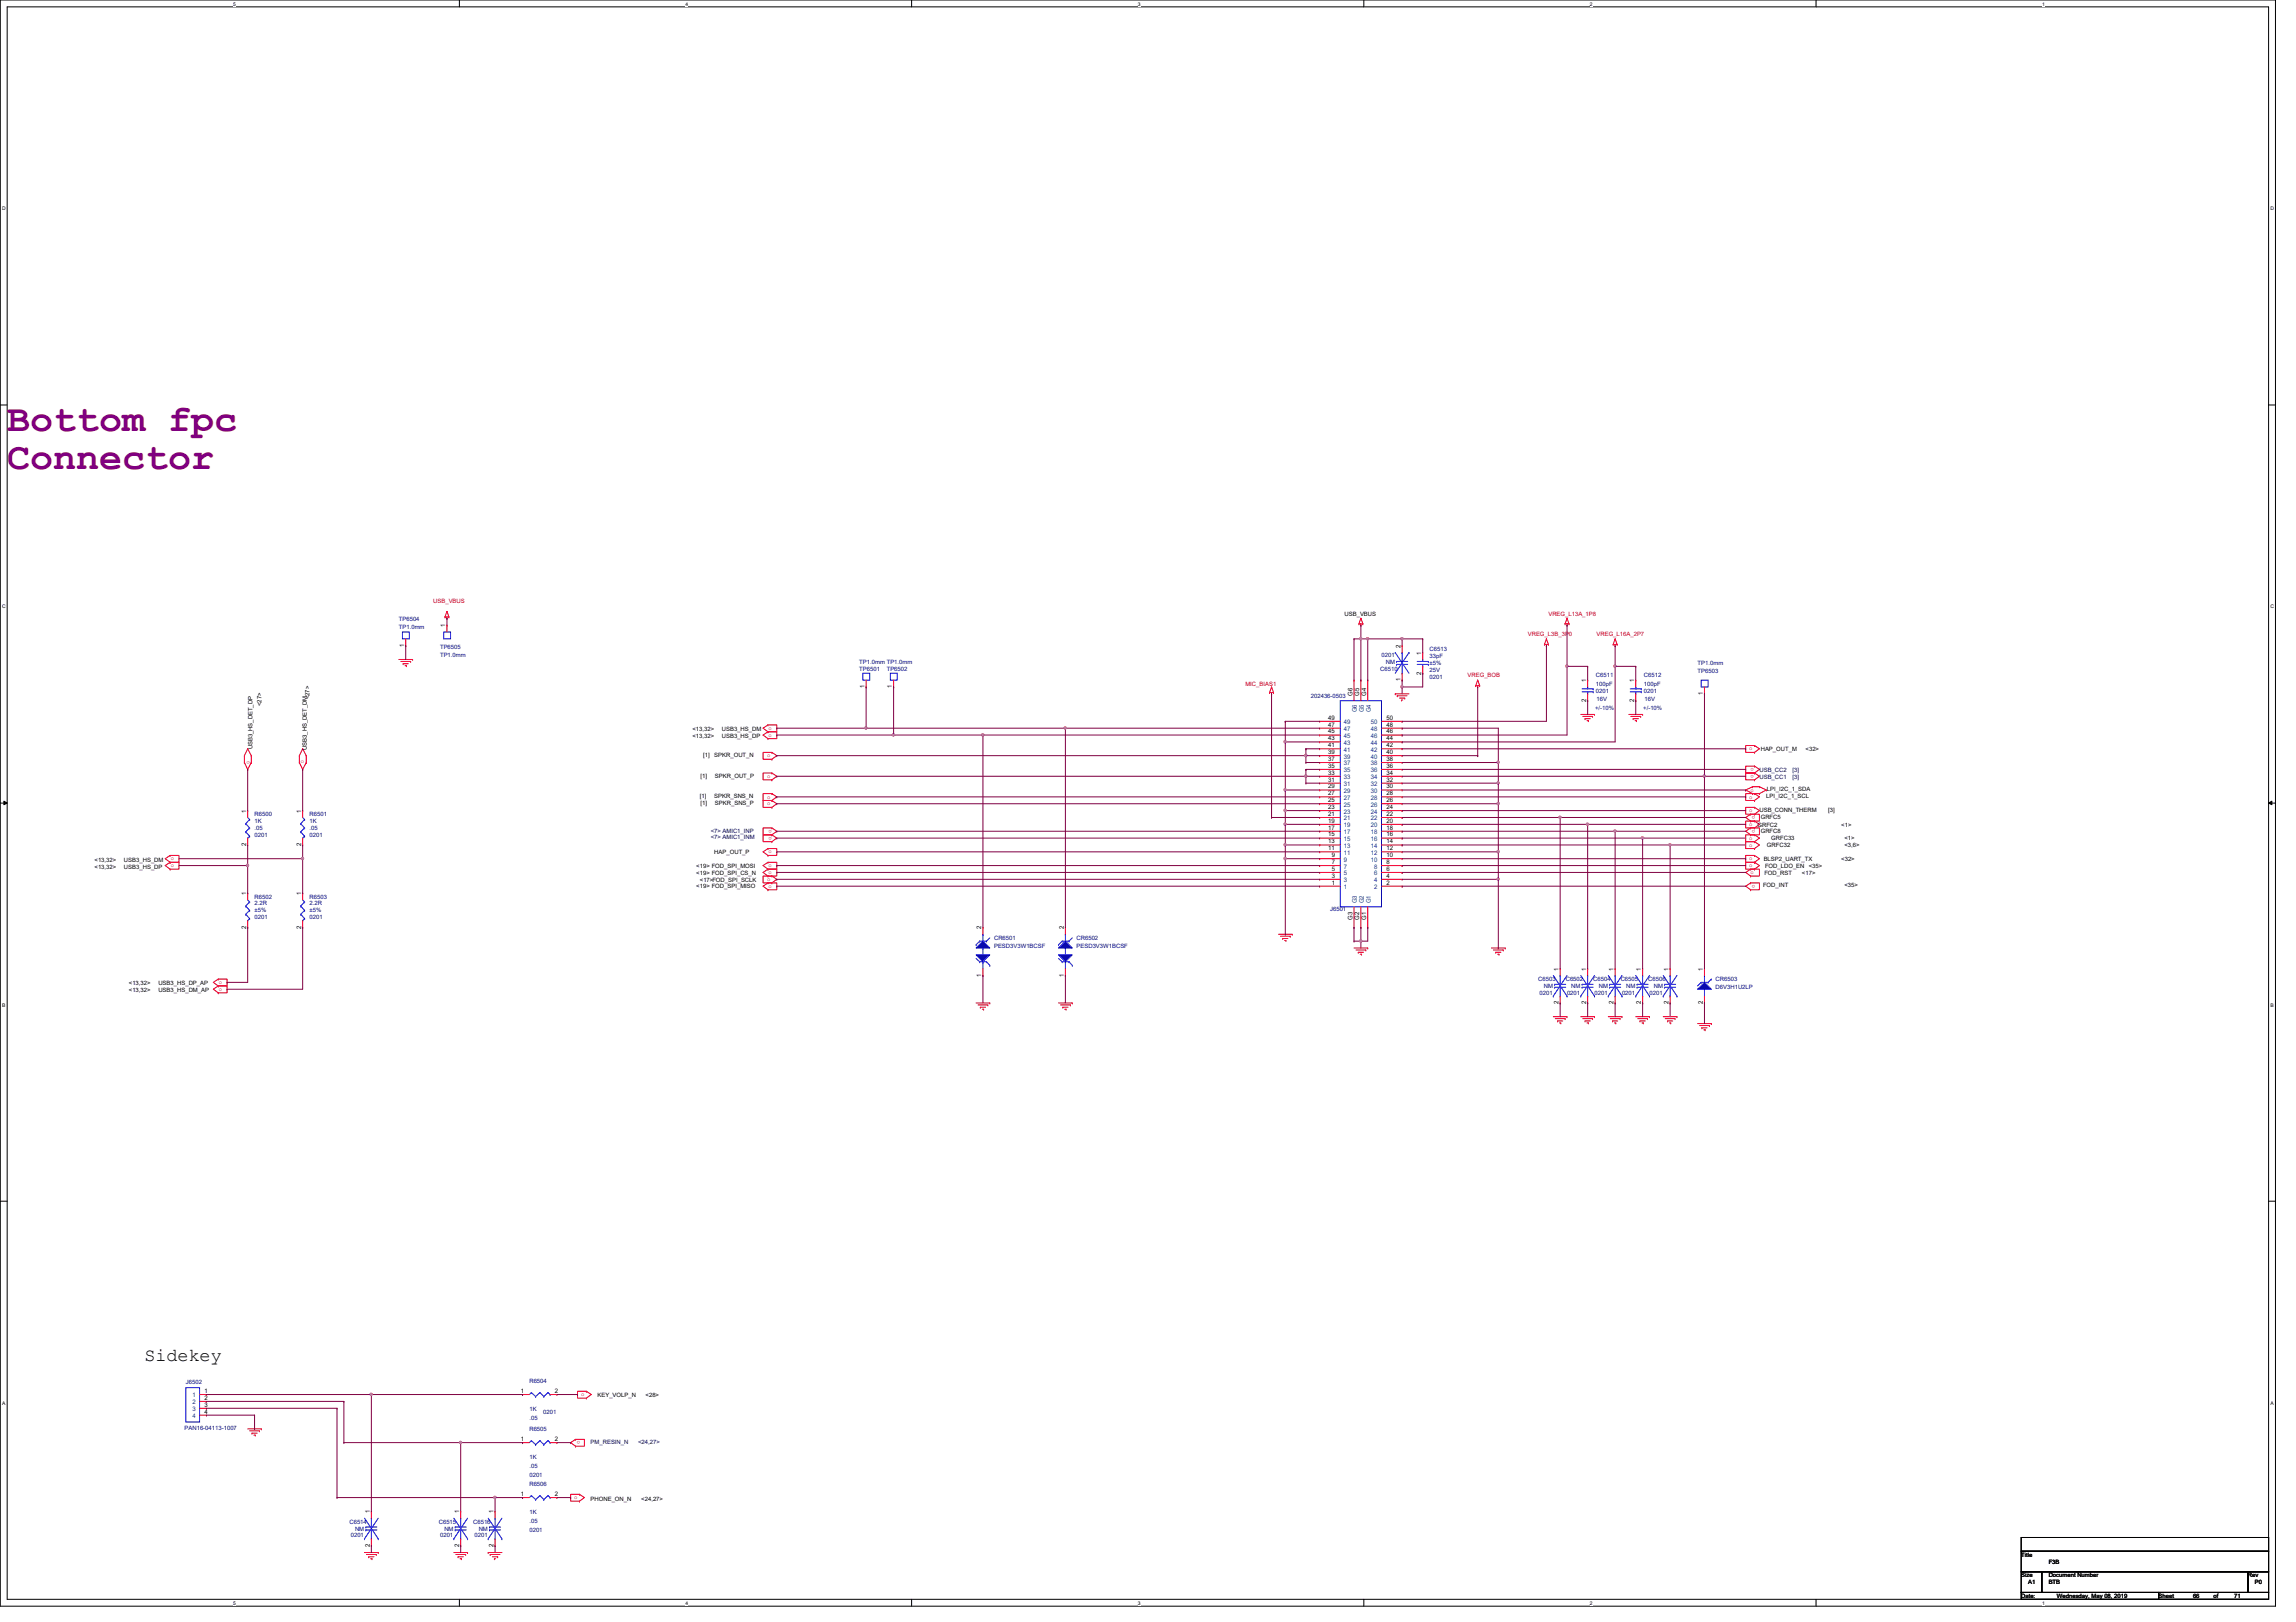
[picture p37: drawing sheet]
<svg xmlns="http://www.w3.org/2000/svg" width="297mm" height="210mm" viewBox="0 0 297 210" stroke-linecap="round" stroke-linejoin="round" font-family="sans-serif">
<defs><g id="words">
<g font-size="5" fill="#800080">
<text x=".9" y="55.8">Bottom fpc</text>
<text x=".9" y="60.7">Connector</text>
</g>
<text font-size="2.4" x="18.7" y="176.1">Sidekey</text>
<g font-size=".8" fill="#000080">
<text x="51.6" y="80.4">TP6504</text>
<text x="51.6" y="81.4">TP1.0mm</text>
<text x="56.9" y="83.9">TP6505</text>
<text x="56.9" y="85">TP1.0mm</text>
<text x="111.2" y="86.8">TP6501</text>
<text x="111.2" y="85.9">TP1.0mm TP1.0mm</text>
<text x="114.7" y="86.8">TP6502</text>
<text x="178.6" y="86.8">C6510</text>
<text x="178.7" y="85">0201</text>
<text x="179.3" y="85.9">NM</text>
<text x="185" y="84.3">C6513</text>
<text x="185" y="85.2">33pF</text>
<text x="185" y="87.8">0201</text>
<text x="185" y="87">25V</text>
<text x="185" y="86.1">±5%</text>
<text x="206.5" y="87.7">C6511</text>
<text x="206.5" y="88.7">100pF</text>
<text x="206.5" y="89.7">0201</text>
<text x="212.7" y="87.7">C6512</text>
<text x="212.7" y="88.7">100pF</text>
<text x="212.7" y="89.7">0201</text>
<text x="219.6" y="87.1">TP6503</text>
<text x="219.6" y="86.1">TP1.0mm</text>
<text x="169.6" y="90.3">202436-0503</text>
<text x="206.4" y="91.9">+/-10%</text>
<text x="206.5" y="90.8">16V</text>
<text x="212.6" y="91.9">+/-10%</text>
<text x="212.8" y="90.8">16V</text>
<text x="32.9" y="105.6">R6500</text>
<text x="32.9" y="106.5">1K</text>
<text x="32.9" y="107.4">.05</text>
<text x="40" y="105.6">R6501</text>
<text x="40" y="106.5">1K</text>
<text x="40" y="107.4">.05</text>
<text x="32.9" y="108.3">0201</text>
<text x="40" y="108.3">0201</text>
<text x="32.9" y="116.3">R6502</text>
<text x="32.9" y="117.2">2.2R</text>
<text x="32.9" y="118.1">±5%</text>
<text x="32.9" y="119">0201</text>
<text x="40" y="116.3">R6503</text>
<text x="40" y="117.2">2.2R</text>
<text x="40" y="118.1">±5%</text>
<text x="40" y="119">0201</text>
<text x="172.1" y="117.9">J6501</text>
<text x="128.6" y="121.6">CR6501</text>
<text x="128.6" y="122.7">PESD3V3W1BCSF</text>
<text x="139.3" y="121.6">CR6502</text>
<text x="139.3" y="122.7">PESD3V3W1BCSF</text>
<text x="199" y="127">C6503</text>
<text x="199.2" y="128.7">0201</text>
<text x="199.7" y="127.8">NM</text>
<text x="202.6" y="127">C6502</text>
<text x="202.7" y="128.7">0201</text>
<text x="203.3" y="127.8">NM</text>
<text x="206.1" y="127">C6504</text>
<text x="206.3" y="128.7">0201</text>
<text x="206.8" y="127.8">NM</text>
<text x="209.7" y="127">C6505</text>
<text x="209.8" y="128.7">0201</text>
<text x="210.4" y="127.8">NM</text>
<text x="213.2" y="127">C6506</text>
<text x="213.4" y="128.7">0201</text>
<text x="213.9" y="127.8">NM</text>
<text x="222" y="127">CR6503</text>
<text x="222" y="128">D6V3H1U2LP</text>
<text x="24" y="179.1">J6502</text>
<text x="68.5" y="179">R6504</text>
<text x="23.9" y="185.1">PAN16-04113-1007</text>
<text x="68.5" y="182.6">1K</text>
<text x="68.5" y="183.8">.05</text>
<text x="68.5" y="185.2">R6505</text>
<text x="70.3" y="183">0201</text>
<text x="68.5" y="188.8">1K</text>
<text x="68.5" y="190">.05</text>
<text x="68.5" y="191.1">0201</text>
<text x="45.2" y="197.2">C6514</text>
<text x="56.8" y="197.2">C6515</text>
<text x="61.2" y="197.2">C6516</text>
<text x="68.5" y="192.3">R6506</text>
<text x="68.5" y="196">1K</text>
<text x="68.5" y="197.1">.05</text>
<text x="45.4" y="199">0201</text>
<text x="45.9" y="198.1">NM</text>
<text x="56.9" y="199">0201</text>
<text x="57.5" y="198.1">NM</text>
<text x="61.4" y="199">0201</text>
<text x="61.9" y="198.1">NM</text>
<text x="68.5" y="198.2">0201</text>
</g>
<g font-size=".8">
<text x="52.3" y="83.7" transform="rotate(-90 52.3 83.7)">1</text>
<text x="57.6" y="81.2" transform="rotate(-90 57.6 81.2)">1</text>
<text x="173.9" y="79.7">USB_VBUS</text>
<text x="181.2" y="83.8" transform="rotate(-90 181.2 83.8)">2</text>
<text x="111.8" y="89.1" transform="rotate(-90 111.8 89.1)">1</text>
<text x="115.4" y="89.1" transform="rotate(-90 115.4 89.1)">1</text>
<text x="181.2" y="88.2" transform="rotate(-90 181.2 88.2)">1</text>
<text x="183.9" y="87.3" transform="rotate(-90 183.9 87.3)">2</text>
<text x="183.9" y="84.7" transform="rotate(-90 183.9 84.7)">1</text>
<text x="205.2" y="88.3" transform="rotate(-90 205.2 88.3)">1</text>
<text x="211.4" y="88.3" transform="rotate(-90 211.4 88.3)">1</text>
<text x="220.3" y="90" transform="rotate(-90 220.3 90)">1</text>
<text x="33.8" y="91.4" transform="rotate(-90 33.8 91.4)">&lt;27&gt;</text>
<text x="40" y="90.5" transform="rotate(-90 40 90.5)">&lt;27&gt;</text>
<text x="89.6" y="94.6">&lt;13,32&gt;</text>
<text x="89.6" y="95.5">&lt;13,32&gt;</text>
<text x="93.4" y="94.6">USB3_HS_DM</text>
<text x="93.4" y="95.5">USB3_HS_DP</text>
<text x="171.8" y="95.8">43</text>
<text x="171.8" y="94.9">45</text>
<text x="171.8" y="94">47</text>
<text x="171.8" y="93.1">49</text>
<text x="175" y="90" transform="rotate(-90 175 90)">G6</text>
<text x="175.8" y="90" transform="rotate(-90 175.8 90)">G5</text>
<text x="176.7" y="90" transform="rotate(-90 176.7 90)">G4</text>
<text x="179.4" y="95.8">44</text>
<text x="179.4" y="94.9">46</text>
<text x="179.4" y="94">48</text>
<text x="179.4" y="93.1">50</text>
<text x="205.2" y="90.8" transform="rotate(-90 205.2 90.8)">2</text>
<text x="211.4" y="90.8" transform="rotate(-90 211.4 90.8)">2</text>
<text x="32.7" y="97" transform="rotate(-90 32.7 97)">USB3_HS_DET_DP</text>
<text x="39.7" y="97.1" transform="rotate(-90 39.7 97.1)">USB3_HS_DET_DM</text>
<text x="90.6" y="100.6">[1]</text>
<text x="91" y="98">[1]</text>
<text x="92.4" y="98">SPKR_OUT_N</text>
<text x="92.5" y="100.6">SPKR_OUT_P</text>
<text x="171.8" y="101.1">31</text>
<text x="171.8" y="100.2">33</text>
<text x="171.8" y="99.4">35</text>
<text x="171.8" y="98.5">37</text>
<text x="171.8" y="97.6">39</text>
<text x="171.8" y="96.7">41</text>
<text x="179.4" y="101.1">32</text>
<text x="179.4" y="100.2">34</text>
<text x="179.4" y="99.4">36</text>
<text x="179.4" y="98.5">38</text>
<text x="179.4" y="97.6">40</text>
<text x="179.4" y="96.7">42</text>
<text x="227.8" y="97.2">HAP_OUT_M</text>
<text x="233.6" y="97.2">&lt;32&gt;</text>
<text x="31.8" y="105.2" transform="rotate(-90 31.8 105.2)">1</text>
<text x="38.9" y="105.2" transform="rotate(-90 38.9 105.2)">1</text>
<text x="90.5" y="103.3">[1]</text>
<text x="90.6" y="104.2">[1]</text>
<text x="92.4" y="103.3">SPKR_SNS_N</text>
<text x="92.5" y="104.2">SPKR_SNS_P</text>
<text x="171.8" y="107.4">17</text>
<text x="171.8" y="106.5">19</text>
<text x="171.8" y="105.6">21</text>
<text x="171.8" y="104.7">23</text>
<text x="171.8" y="103.8">25</text>
<text x="171.8" y="102.9">27</text>
<text x="171.8" y="102">29</text>
<text x="179.4" y="107.4">18</text>
<text x="179.4" y="106.5">20</text>
<text x="179.4" y="105.6">22</text>
<text x="179.4" y="104.7">24</text>
<text x="179.4" y="103.8">26</text>
<text x="179.4" y="102.9">28</text>
<text x="179.4" y="102">30</text>
<text x="227.4" y="107">GRFC2</text>
<text x="227.6" y="105.1">USB_CONN_THERM</text>
<text x="227.8" y="107.7">GRFC8</text>
<text x="227.8" y="106">GRFC5</text>
<text x="228.5" y="103.3">LPI_I2C_1_SCL</text>
<text x="228.6" y="102.4">LPI_I2C_1_SDA</text>
<text x="236.5" y="105.1">[3]</text>
<text x="238.2" y="107">&lt;1&gt;</text>
<text x="12.2" y="111.5">&lt;13,32&gt;</text>
<text x="12.2" y="112.4">&lt;13,32&gt;</text>
<text x="16" y="111.5">USB3_HS_DM</text>
<text x="16" y="112.4">USB3_HS_DP</text>
<text x="31.8" y="109.5" transform="rotate(-90 31.8 109.5)">2</text>
<text x="38.9" y="109.5" transform="rotate(-90 38.9 109.5)">2</text>
<text x="90.1" y="112.3">&lt;19&gt; FOD_SPI_MOSI</text>
<text x="90.1" y="113.2">&lt;19&gt; FOD_SPI_CS_N</text>
<text x="92.4" y="110.5">HAP_OUT_P</text>
<text x="171.8" y="110">11</text>
<text x="171.8" y="109.1">13</text>
<text x="171.8" y="108.2">15</text>
<text x="172.3" y="113.6">3</text>
<text x="172.3" y="112.7">5</text>
<text x="172.3" y="111.8">7</text>
<text x="172.3" y="110.9">9</text>
<text x="179.4" y="113.6">4</text>
<text x="179.4" y="112.7">6</text>
<text x="179.4" y="111.8">8</text>
<text x="179.4" y="110.9">10</text>
<text x="179.4" y="110">12</text>
<text x="179.4" y="109.1">14</text>
<text x="179.4" y="108.2">16</text>
<text x="228.2" y="111.4">BLSP2_UART_TX</text>
<text x="228.3" y="113.2">FOD_RST</text>
<text x="228.3" y="112.3">FOD_LDO_EN</text>
<text x="228.6" y="109.6">GRFC32</text>
<text x="229.1" y="108.8">GRFC33</text>
<text x="233.1" y="113.2">&lt;17&gt;</text>
<text x="234" y="112.3">&lt;35&gt;</text>
<text x="238.2" y="111.4">&lt;32&gt;</text>
<text x="238.6" y="109.6">&lt;3,6&gt;</text>
<text x="238.6" y="108.8">&lt;1&gt;</text>
<text x="31.8" y="115.8" transform="rotate(-90 31.8 115.8)">1</text>
<text x="38.9" y="115.8" transform="rotate(-90 38.9 115.8)">1</text>
<text x="90.1" y="115">&lt;19&gt; FOD_SPI_MISO</text>
<text x="90.5" y="114.1">&lt;17&gt;FOD_SPI_SCLK</text>
<text x="172.3" y="114.5">1</text>
<text x="175" y="119" transform="rotate(-90 175 119)">G3</text>
<text x="175.8" y="119" transform="rotate(-90 175.8 119)">G2</text>
<text x="176.7" y="119" transform="rotate(-90 176.7 119)">G1</text>
<text x="179.4" y="114.5">2</text>
<text x="228.1" y="114.9">FOD_INT</text>
<text x="238.6" y="114.9">&lt;35&gt;</text>
<text x="31.8" y="120.2" transform="rotate(-90 31.8 120.2)">2</text>
<text x="38.9" y="120.2" transform="rotate(-90 38.9 120.2)">2</text>
<text x="127" y="120.3" transform="rotate(-90 127 120.3)">2</text>
<text x="137.6" y="120.3" transform="rotate(-90 137.6 120.3)">2</text>
<text x="201.6" y="125.6" transform="rotate(-90 201.6 125.6)">1</text>
<text x="205.2" y="125.6" transform="rotate(-90 205.2 125.6)">1</text>
<text x="208.7" y="125.6" transform="rotate(-90 208.7 125.6)">1</text>
<text x="212.3" y="125.6" transform="rotate(-90 212.3 125.6)">1</text>
<text x="215.9" y="125.6" transform="rotate(-90 215.9 125.6)">1</text>
<text x="220.3" y="125.6" transform="rotate(-90 220.3 125.6)">1</text>
<text x="16.7" y="128.4">&lt;13,32&gt;</text>
<text x="16.7" y="127.5">&lt;13,32&gt;</text>
<text x="20.5" y="128.4">USB3_HS_DM_AP</text>
<text x="20.5" y="127.5">USB3_HS_DP_AP</text>
<text x="127" y="126.4" transform="rotate(-90 127 126.4)">1</text>
<text x="137.6" y="126.4" transform="rotate(-90 137.6 126.4)">1</text>
<text x="201.6" y="130" transform="rotate(-90 201.6 130)">2</text>
<text x="205.2" y="130" transform="rotate(-90 205.2 130)">2</text>
<text x="208.7" y="130" transform="rotate(-90 208.7 130)">2</text>
<text x="212.3" y="130" transform="rotate(-90 212.3 130)">2</text>
<text x="215.9" y="130" transform="rotate(-90 215.9 130)">2</text>
<text x="220.3" y="130" transform="rotate(-90 220.3 130)">2</text>
<text x="26.5" y="181.1">2</text>
<text x="26.5" y="182">3</text>
<text x="26.5" y="182.9">4</text>
<text x="26.5" y="180.3">1</text>
<text x="67.4" y="180.3">1</text>
<text x="71.8" y="180.3">2</text>
<text x="77.3" y="180.8">KEY_VOLP_N</text>
<text x="83.5" y="180.8">&lt;28&gt;</text>
<text x="67.4" y="186.5">1</text>
<text x="71.8" y="186.5">2</text>
<text x="47.8" y="195.8" transform="rotate(-90 47.8 195.8)">1</text>
<text x="59.4" y="195.8" transform="rotate(-90 59.4 195.8)">1</text>
<text x="63.8" y="195.8" transform="rotate(-90 63.8 195.8)">1</text>
<text x="67.4" y="193.6">1</text>
<text x="71.8" y="193.6">2</text>
<text x="76.4" y="194.2">PHONE_ON_N</text>
<text x="83" y="194.2">&lt;24,27&gt;</text>
<text x="47.8" y="200.2" transform="rotate(-90 47.8 200.2)">2</text>
<text x="59.4" y="200.2" transform="rotate(-90 59.4 200.2)">2</text>
<text x="63.8" y="200.2" transform="rotate(-90 63.8 200.2)">2</text>
<text x="261.5" y="201.5">Title</text>
<text x="265" y="202.4">F3B</text>
<text x="261.5" y="204.1">Size</text>
<text x="261.5" y="206.8">Date:</text>
<text x="262.4" y="205">A1</text>
<text x="265" y="204.1">Document Number</text>
<text x="265" y="205">BTB</text>
<text x="266.1" y="206.8">Wednesday, May 08, 2019</text>
<text x="279.3" y="206.8">Sheet</text>
<text x="283.7" y="206.8">66</text>
<text x="286.4" y="206.8">of</text>
<text x="289" y="206.8">71</text>
<text x="290.8" y="204.1">Rev</text>
<text x="291.7" y="205">P0</text>
</g>
<g font-size=".8" fill="#f00">
<text x="56" y="78.1">USB_VBUS</text>
<text x="197.7" y="82.3">VREG_L3B_3P0</text>
<text x="200.3" y="79.7">VREG_L13A_1P8</text>
<text x="206.5" y="82.3">VREG_L16A_2P7</text>
<text x="161.1" y="88.7">MIC_BIAS1</text>
<text x="189.9" y="87.7">VREG_BOB</text>
<text x="99.4" y="94.4">o</text>
<text x="99.4" y="95.3">o</text>
<text x="32.3" y="98.9" transform="rotate(-90 32.3 98.9)">o</text>
<text x="38.9" y="98.3" transform="rotate(90 38.9 98.3)">o</text>
<text x="99.3" y="98">o</text>
<text x="99.3" y="100.7">o</text>
<text x="226.3" y="97.1">o</text>
<text x="226.9" y="99.4" transform="rotate(180 226.9 99.4)">o</text>
<text x="226.9" y="100.3" transform="rotate(180 226.9 100.3)">o</text>
<text x="99.3" y="103.3">o</text>
<text x="99.3" y="104.2">o</text>
<text x="99.9" y="107.4" transform="rotate(180 99.9 107.4)">o</text>
<text x="226.3" y="103.3">o</text>
<text x="226.3" y="105.1">o</text>
<text x="226.3" y="106.9">o</text>
<text x="226.5" y="102.4">o</text>
<text x="227.1" y="107.4" transform="rotate(180 227.1 107.4)">o</text>
<text x="227.1" y="105.6" transform="rotate(180 227.1 105.6)">o</text>
<text x="22.1" y="111.3">o</text>
<text x="22.1" y="112.2">o</text>
<text x="99.4" y="110.4">o</text>
<text x="99.4" y="112.2">o</text>
<text x="99.4" y="113.1">o</text>
<text x="99.9" y="108.3" transform="rotate(180 99.9 108.3)">o</text>
<text x="226.3" y="112.2">o</text>
<text x="226.3" y="109.6">o</text>
<text x="226.3" y="108.7">o</text>
<text x="226.3" y="111.3">o</text>
<text x="226.5" y="113.1">o</text>
<text x="99.3" y="114">o</text>
<text x="99.4" y="114.9">o</text>
<text x="227.1" y="114.5" transform="rotate(180 227.1 114.5)">o</text>
<text x="28.3" y="128.2">o</text>
<text x="28.3" y="127.3">o</text>
<text x="75.2" y="180.7">o</text>
<text x="75.1" y="186.5" transform="rotate(180 75.1 186.5)">o</text>
<text x="74.3" y="194">o</text>
</g>
<g font-size=".8" fill="#004080">
<text x="173.9" y="95.5">45</text>
<text x="173.9" y="94.6">47</text>
<text x="173.9" y="93.7">49</text>
<text x="175.6" y="92.2" transform="rotate(-90 175.6 92.2)">G6</text>
<text x="176.4" y="92.2" transform="rotate(-90 176.4 92.2)">G5</text>
<text x="177.3" y="92.2" transform="rotate(-90 177.3 92.2)">G4</text>
<text x="177.3" y="95.5">46</text>
<text x="177.3" y="94.6">48</text>
<text x="177.3" y="93.7">50</text>
<text x="173.9" y="101.7">31</text>
<text x="173.9" y="100.8">33</text>
<text x="173.9" y="99.9">35</text>
<text x="173.9" y="99.1">37</text>
<text x="173.9" y="98.2">39</text>
<text x="173.9" y="97.3">41</text>
<text x="173.9" y="96.4">43</text>
<text x="177.3" y="101.7">32</text>
<text x="177.3" y="100.8">34</text>
<text x="177.3" y="99.9">36</text>
<text x="177.3" y="99.1">38</text>
<text x="177.3" y="98.2">40</text>
<text x="177.3" y="97.3">42</text>
<text x="177.3" y="96.4">44</text>
<text x="173.9" y="107.9">17</text>
<text x="173.9" y="107.1">19</text>
<text x="173.9" y="106.2">21</text>
<text x="173.9" y="105.3">23</text>
<text x="173.9" y="104.4">25</text>
<text x="173.9" y="103.5">27</text>
<text x="173.9" y="102.6">29</text>
<text x="177.3" y="107.9">18</text>
<text x="177.3" y="107.1">20</text>
<text x="177.3" y="106.2">22</text>
<text x="177.3" y="105.3">24</text>
<text x="177.3" y="104.4">26</text>
<text x="177.3" y="103.5">28</text>
<text x="177.3" y="102.6">30</text>
<text x="173.9" y="113.3">5</text>
<text x="173.9" y="112.4">7</text>
<text x="173.9" y="111.5">9</text>
<text x="173.9" y="110.6">11</text>
<text x="173.9" y="109.7">13</text>
<text x="173.9" y="108.8">15</text>
<text x="177.3" y="111.5">10</text>
<text x="177.3" y="110.6">12</text>
<text x="177.3" y="109.7">14</text>
<text x="177.3" y="108.8">16</text>
<text x="177.8" y="113.3">6</text>
<text x="177.8" y="112.4">8</text>
<text x="173.9" y="115.1">1</text>
<text x="173.9" y="114.2">3</text>
<text x="175.6" y="116.9" transform="rotate(-90 175.6 116.9)">G3</text>
<text x="176.4" y="116.9" transform="rotate(-90 176.4 116.9)">G2</text>
<text x="177.3" y="116.9" transform="rotate(-90 177.3 116.9)">G1</text>
<text x="177.8" y="115.1">2</text>
<text x="177.8" y="114.2">4</text>
<text x="24.9" y="181.7">2</text>
<text x="24.9" y="182.6">3</text>
<text x="24.9" y="183.5">4</text>
<text x="24.9" y="180.8">1</text>
</g>
<g font-size=".8" fill="#000040">
<text x="227.6" y="99.9">USB_CC2</text>
<text x="227.6" y="100.8">USB_CC1</text>
<text x="231.9" y="99.9">[3]</text>
<text x="231.9" y="100.8">[3]</text>
<text x="91.9" y="107.7">&lt;7&gt; AMIC1_INP</text>
<text x="91.9" y="108.6">&lt;7&gt; AMIC1_INM</text>
<text x="76.4" y="186.9">PM_RESIN_N</text>
<text x="82.5" y="186.9">&lt;24,27&gt;</text>
</g>
<g font-size=".6">
<text x="30.2" y=".7">5</text>
<text x="88.7" y=".7">4</text>
<text x="147.2" y=".7">3</text>
<text x="205.7" y=".7">2</text>
<text x="264.2" y=".7">1</text>
<text x=".3" y="27.2">D</text>
<text x="293.7" y="27.2">D</text>
<text x=".3" y="78.7">C</text>
<text x="293.7" y="78.7">C</text>
<text x=".3" y="130.3">B</text>
<text x="293.7" y="130.3">B</text>
<text x=".3" y="181.8">A</text>
<text x="293.7" y="181.8">A</text>
<text x="30.2" y="207.7">5</text>
<text x="88.7" y="207.7">4</text>
<text x="147.2" y="207.7">3</text>
<text x="205.7" y="207.7">2</text>
<text x="264.2" y="207.7">1</text>
</g>
</g></defs>
<path d="M0 0h294.4v207.9h-294.4zM.9 .9h292.6v206.1h-292.6z" fill="none" stroke="#000" stroke-width=".13"/>
<g fill="#fff">
<path d="M30.2 .1h.3v.7h-.3z"/>
<path d="M30.2 207.1h.3v.7h-.3z"/>
</g>
<path d="M59.4 0v.9M59.4 207v.9" fill="none" stroke="#000" stroke-width=".13"/>
<g fill="#fff">
<path d="M88.7 .1h.3v.7h-.3z"/>
<path d="M88.7 207.1h.3v.7h-.3z"/>
</g>
<path d="M117.9 0v.9M117.9 207v.9" fill="none" stroke="#000" stroke-width=".13"/>
<g fill="#fff">
<path d="M147.2 .1h.3v.7h-.3z"/>
<path d="M147.2 207.1h.3v.7h-.3z"/>
</g>
<path d="M176.4 0v.9M176.4 207v.9" fill="none" stroke="#000" stroke-width=".13"/>
<g fill="#fff">
<path d="M205.7 .1h.3v.7h-.3z"/>
<path d="M205.7 207.1h.3v.7h-.3z"/>
</g>
<path d="M234.9 0v.9M234.9 207v.9" fill="none" stroke="#000" stroke-width=".13"/>
<g fill="#fff">
<path d="M264.2 .1h.3v.7h-.3z"/>
<path d="M264.2 207.1h.3v.7h-.3z"/>
<path d="M.3 26.6h.5v.7h-.5z"/>
<path d="M293.7 26.6h.5v.7h-.5z"/>
<path d="M.3 78.1h.5v.8h-.5z"/>
<path d="M293.7 78.1h.5v.8h-.5z"/>
</g>
<path d="M0 52.4h.9M293.5 52.4h.9" fill="none" stroke="#000" stroke-width=".13"/>
<g fill="#fff">
<path d="M.3 129.7h.4v.7h-.4z"/>
<path d="M293.7 129.7h.5v.7h-.5z"/>
</g>
<path d="M0 103.9h.9M.5 103.7l.4 .2-.4 .2zM293.5 103.9l.4-.2v.4zM293.5 103.9h.9" fill="none" stroke="#000" stroke-width=".13"/>
<path d="M.5 103.7l.4 .2-.4 .2zM293.5 103.9l.4-.2v.4z" fill="#000"/>
<g fill="#fff">
<path d="M.3 181.2h.4v.7h-.4z"/>
<path d="M293.7 181.2h.4v.7h-.4z"/>
</g>
<path d="M0 155.4h.9M293.5 155.4h.9M261.5 199h32v1.7h-32zM261.5 200.7h32v2.7h-32zM261.5 203.4h2.7v2.7h-2.7zM261.5 206.1h17.8v.9h-17.8zM264.2 203.4h26.6v2.7h-26.6zM279.3 206.1h14.2v.9h-14.2zM290.8 203.4h2.7v2.7h-2.7z" fill="none" stroke="#000" stroke-width=".13"/>
<g fill="none" stroke="#f00" stroke-width=".13">
<path d="M57.6 79.8h.1M57.6 79.8h.5M57.8 79.1h.1M57.8 79.8v.2M57.8 79.1l-.2 .7M57.8 79.1l.3 .7M58.1 79.8h.1M31.6 98.7h.1M31.6 97.8h.1M31.6 98.7l.4 .9M31.6 97.8v.9M32 96.9h.1"/>
<path d="M32 99.6h.1M32 96.9l-.4 .9M32 96.9l.5 .9M32.5 97.8h.1M32.5 98.7h.1M32.5 97.8v.9M32.5 98.7l-.5 .9M38.7 97.8h.1M38.7 98.7h.1M38.7 97.8v.9M38.7 98.7l.5 .9M39.2 96.9h.1"/>
<path d="M39.2 99.6h.1M39.2 96.9l.4 .9M39.2 96.9l-.5 .9M39.6 98.7h.1M39.6 97.8h.1M39.6 98.7l-.4 .9M39.6 97.8v.9M51.6 85.3h1.8M51.9 85.6h1.2M52.2 85.9h.1M52.2 85.9h.6M52.4 86.1h.2"/>
<path d="M52.5 83.6h.1M52.5 82.7v.9M52.6 86.1h.1M53.1 85.6h.1M53.4 85.3h.1M57.8 80h.1M99.4 93.8h.1M99.4 94.7h.1M99.4 93.8h1.1v.9h-1.1M99.4 95.6h.1M99.4 94.7h1.1v.9h-1.1M99.4 93.8l-.7 .4 .7 .5"/>
<path d="M99.4 94.7l-.7 .4 .7 .5M99.9 97.4h.1M99.9 98.3h.1M99.9 97.4h-1.2v.9h1.2M99.9 97.4l.6 .4-.6 .5M112.1 88.9h.1M112.1 88v.9M115.6 88.9h.1M115.6 88v.9M164.2 89.6h.1M164.2 89.6h.6M164.5 89.8h.1"/>
<path d="M164.5 88.9h.1M164.5 89.6v.2M164.5 88.9l.3 .7M164.5 88.9l-.3 .7M164.8 89.6h.1M170.7 99.6h.1M170.7 98.7h.1M170.7 97.8h.1M170.7 96.9h.1M170.7 96h.1M170.7 95.1h.1M170.7 94.2h.1"/>
<path d="M170.7 93.3h.1M170.7 99.6h2.7M170.7 98.7h2.7M170.7 97.8h2.7M170.7 96.9h2.7M170.7 96h2.7M170.7 95.1h2.7M170.7 94.2h2.7M170.7 93.3h2.7M175.2 88h.1M175.2 88v2.7M175.8 80.7h.1"/>
<path d="M175.8 80.7h.5M176.1 80.9h.1M176.1 80h.1M176.1 88h.1M176.1 80.7v.2M176.1 88v2.7M176.1 80l.2 .7M176.1 80l-.3 .7M176.3 80.7h.1M176.9 88h.1M176.9 88v2.7M178.7 99.6h2.7"/>
<path d="M178.7 98.7h2.7M178.7 97.8h2.7M178.7 96.9h2.7M178.7 96h2.7M178.7 95.1h2.7M178.7 94.2h2.7M178.7 93.3h2.7M180.5 89.8h.1M180.5 89.8h1.8M180.8 90h.1M180.8 90h1.2M181.1 90.3h.6"/>
<path d="M181.3 90.6h.1M181.3 90.6h.2M181.4 99.6h.1M181.4 98.7h.1M181.4 97.8h.1M181.4 96.9h.1M181.4 96h.1M181.4 95.1h.1M181.4 94.2h.1M181.4 93.3h.1M181.7 90.3h.1M190.9 88.7h.1"/>
<path d="M190.9 88.7h.5M191.2 88.9h.1M191.2 88h.1M191.2 88.7v.2M191.2 88l-.3 .7M191.2 88l.2 .7M191.4 88.7h.1M199.8 83.4h.1M199.8 83.4h.5M200.1 83.6h.1M200.1 82.7h.1M200.1 83.4v.2"/>
<path d="M200.1 82.7l.2 .7M200.1 82.7l-.3 .7M200.3 83.4h.1M202.5 80.7h.1M202.5 80.7h.5M202.7 80.9h.1M202.7 80h.1M202.7 80.7v.2M202.7 80l.3 .7M202.7 80l-.2 .7M203 80.7h.1M204.5 92.5h1.8"/>
<path d="M204.8 92.7h1.2M205.1 93h.1M205.1 93h.6M205.3 93.3h.2M205.5 93.3h.1M206 92.7h.1M206.3 92.5h.1M208.7 83.4h.1M208.7 83.4h.5M209 83.6h.1M209 82.7h.1M209 83.4v.2"/>
<path d="M209 82.7l.2 .7M209 82.7l-.3 .7M209.2 83.4h.1M210.7 92.5h1.8M211 92.7h1.3M211.3 93h.1M211.3 93h.7M211.5 93.3h.2M211.7 93.3h.1M212.3 92.7h.1M212.5 92.5h.1M220.5 89.8h.1"/>
<path d="M220.5 88.9v.9M227 99.1h.1M227 99.1h-1.2v.9h1.2M227 96.5h.1M227 97.4h.1M227 96.5h-1.2v.9h1.2M227 99.1l.6 .5-.6 .4M227 96.5l.6 .4-.6 .5M22 110.7h.1M22 111.6h.1M22 110.7h1.2v.9h-1.2M22 112.5h.1"/>
<path d="M22 111.6h1.2v.9h-1.2M22 110.7l-.6 .4 .6 .5M22 111.6l-.6 .4 .6 .5M39.2 104.9h.1M39.2 109.3h.1M39.2 115.6h.1M39.2 104.9v.9M39.2 108.5v.8M39.2 115.6v.9M39.2 119.1v.9M99.4 109.8h.1M99.4 110.7h.1"/>
<path d="M99.4 109.8h1.1v.9h-1.1M99.4 114.3h.1M99.4 115.1h.1M99.4 114.3h1.1v.8h-1.1M99.4 111.6h.1M99.4 112.5h.1M99.4 111.6h1.1v.9h-1.1M99.4 113.4h.1M99.4 112.5h1.1v.9h-1.1M99.4 109.8l-.7 .4 .7 .5M99.4 114.3l-.7 .4 .7 .4M99.4 111.6l-.7 .4 .7 .5"/>
<path d="M99.4 112.5l-.7 .4 .7 .5M99.9 108h.1M99.9 107.1h.1M99.9 107.1h-1.2v.9h1.2M99.9 108.9h.1M99.9 108h-1.2v.9h1.2M99.9 100h.1M99.9 100.9h.1M99.9 100h-1.2v.9h1.2M99.9 102.7h.1M99.9 103.6h.1M99.9 102.7h-1.2v.9h1.2"/>
<path d="M99.9 104.5h.1M99.9 103.6h-1.2v.9h1.2M99.9 113.4h.1M99.9 114.3h.1M99.9 113.4h-1.2v.9h1.2M99.9 107.1l.6 .5-.6 .4M99.9 108l.6 .5-.6 .4M99.9 100l.6 .5-.6 .4M99.9 102.7l.6 .4-.6 .5M99.9 103.6l.6 .4-.6 .5M99.9 113.4l.6 .4-.6 .5M170.7 114.7h.1"/>
<path d="M170.7 113.8h.1M170.7 112.9h.1M170.7 112h.1M170.7 111.1h.1M170.7 110.2h.1M170.7 109.3h.1M170.7 108.5h.1M170.7 107.6h.1M170.7 106.7h.1M170.7 105.8h.1M170.7 104.9h.1M170.7 104h.1"/>
<path d="M170.7 103.1h.1M170.7 102.2h.1M170.7 101.3h.1M170.7 100.5h.1M170.7 114.7h2.7M170.7 113.8h2.7M170.7 112.9h2.7M170.7 112h2.7M170.7 111.1h2.7M170.7 110.2h2.7M170.7 109.3h2.7M170.7 108.5h2.7"/>
<path d="M170.7 107.6h2.7M170.7 106.7h2.7M170.7 105.8h2.7M170.7 104.9h2.7M170.7 104h2.7M170.7 103.1h2.7M170.7 102.2h2.7M170.7 101.3h2.7M170.7 100.5h2.7M175.2 117.3v2.7M176.1 117.3v2.7M176.9 117.3v2.7"/>
<path d="M178.7 114.7h2.7M178.7 113.8h2.7M178.7 112.9h2.7M178.7 112h2.7M178.7 111.1h2.7M178.7 110.2h2.7M178.7 109.3h2.7M178.7 108.5h2.7M178.7 107.6h2.7M178.7 106.7h2.7M178.7 105.8h2.7M178.7 104.9h2.7"/>
<path d="M178.7 104h2.7M178.7 103.1h2.7M178.7 102.2h2.7M178.7 101.3h2.7M178.7 100.5h2.7M181.4 114.7h.1M181.4 113.8h.1M181.4 112.9h.1M181.4 112h.1M181.4 111.1h.1M181.4 110.2h.1M181.4 109.3h.1"/>
<path d="M181.4 108.5h.1M181.4 107.6h.1M181.4 106.7h.1M181.4 105.8h.1M181.4 104.9h.1M181.4 104h.1M181.4 103.1h.1M181.4 102.2h.1M181.4 101.3h.1M181.4 100.5h.1M225.8 102.2h.1M225.8 102.2l.9 .5"/>
<path d="M226.5 112.5h.1M226.5 113.4h.1M226.5 112.5h1.1v.9h-1.1M226.5 115.1h.1M226.5 114.3h.1M226.5 114.3h1.1v.8h-1.1M226.5 108h.1M226.5 107.1h.1M226.5 107.1h1.1v.9h-1.1M226.5 106.3h.1M226.5 105.4h.1M226.5 105.4h1.1v.9h-1.1"/>
<path d="M226.5 112.5l-.7 .4 .7 .5M226.5 114.3l-.7 .4 .7 .4M226.5 107.1l-.7 .5 .7 .4M226.5 105.4l-.7 .4 .7 .5M226.7 101.8h.1M226.7 102.7h.1M226.7 101.8l-.9 .4M226.7 101.8h.9M226.7 102.7h.9M227 100h.1M227 100.9h.1M227 100h-1.2v.9h1.2"/>
<path d="M227 102.7h.1M227 103.6h.1M227 102.7h-1.2v.9h1.2M227 104.5h.1M227 105.4h.1M227 104.5h-1.2v.9h1.2M227 111.6h.1M227 112.5h.1M227 111.6h-1.2v.9h1.2M227 108.9h.1M227 109.8h.1M227 108.9h-1.2v.9h1.2"/>
<path d="M227 106.3h.1M227 107.1h.1M227 106.3h-1.2v.8h1.2M227 108h.1M227 108h-1.2v.9h1.2M227 110.7h.1M227 110.7h-1.2v.9h1.2M227 100l.6 .5-.6 .4M227 102.7l.6 .4-.6 .5M227 104.5l.6 .4-.6 .5M227 111.6l.6 .4-.6 .5M227 108.9l.6 .4-.6 .5"/>
<path d="M227 106.3l.6 .4-.6 .4M227 108l.6 .5-.6 .4M227 110.7l.6 .4-.6 .5M227.6 101.8h.1M227.6 102.7h.1M227.6 101.8l.9 .4M228.5 102.2h.1M228.5 102.2l-.9 .5M28.2 127.6h.1M28.2 128.5h.1M28.2 127.6h1.2v.9h-1.2M28.2 126.7h.1"/>
<path d="M28.2 126.7h1.2v.9h-1.2M28.2 127.6l-.6 .4 .6 .5M28.2 126.7l-.6 .4 .6 .5M39.2 120h.1M126.3 129.8h1.8M126.5 130h1.3M126.8 130.3h.1M126.8 130.3h.7M127.1 130.6h.2M127.3 130.6h.1M127.8 130h.1M128.1 129.8h.1"/>
<path d="M136.9 129.8h1.8M137.2 130h1.3M137.5 130.3h.1M137.5 130.3h.7M137.7 130.6h.2M137.9 130.6h.1M138.5 130h.1M138.7 129.8h.1M165.4 120.9h1.8M165.6 121.2h1.3M165.9 121.5h.1M165.9 121.5h.7"/>
<path d="M166.2 121.7h.2M166.4 121.7h.1M166.9 121.2h.1M167.2 120.9h.1M175.2 120h.1M175.2 122.7h1.7M175.4 122.9h1.3M175.7 123.2h.1M175.7 123.2h.7M176 123.5h.1M176.1 120h.1M176.1 123.5h.1"/>
<path d="M176.7 122.9h.1M176.9 122.7h.1M176.9 120h.1M193 122.7h1.7M193.2 122.9h1.3M193.5 123.2h.1M193.5 123.2h.7M193.8 123.5h.1M193.9 123.5h.1M194.5 122.9h.1M194.7 122.7h.1M201 131.6h1.7"/>
<path d="M201.2 131.8h1.3M201.5 132.1h.1M201.5 132.1h.7M201.8 132.4h.1M201.8 125.3h.1M201.8 129.8h.1M201.8 125.3v.9M201.8 128.9v.9M201.9 132.4h.1M202.5 131.8h.1M202.7 131.6h.1M204.5 131.6h1.8"/>
<path d="M204.8 131.8h1.2M205.1 132.1h.1M205.1 132.1h.6M205.3 132.4h.2M205.5 132.4h.1M206 131.8h.1M206.3 131.6h.1M208.1 131.6h1.7M208.3 131.8h1.3M208.6 132.1h.1M208.6 132.1h.7M208.9 132.4h.1"/>
<path d="M209 132.4h.1M209.6 131.8h.1M209.8 131.6h.1M211.6 131.6h1.8M211.9 131.8h1.2M212.2 132.1h.1M212.2 132.1h.6M212.4 132.4h.2M212.6 132.4h.1M213.1 131.8h.1M213.4 131.6h.1M215.2 131.6h1.8"/>
<path d="M215.4 131.8h1.3M215.7 132.1h.1M215.7 132.1h.7M216 132.4h.2M216.2 132.4h.1M216.7 131.8h.1M217 131.6h.1M219.6 132.5h1.8M219.9 132.7h1.2M220.2 133h.1M220.2 133h.6M220.4 133.3h.2"/>
<path d="M220.6 133.3h.1M221.1 132.7h.1M221.4 132.5h.1M32 184.9h1.8M32.3 185.2h1.3M32.6 185.5h.1M32.6 185.5h.7M32.8 185.7h.2M33 185.7h.1M33.6 185.2h.1M33.8 184.9h.1M67.6 193.8h.1"/>
<path d="M67.6 193.8h.9M71.2 193.8h.8M72 193.8h.1M74.5 187.2h.1M74.5 186.3h.1M74.5 186.3h1.1v.9h-1.1M74.5 186.3l-.7 .4 .7 .5M75 193.4h.1M75 194.3h.1M75 193.4h-1.2v.9h1.2M75 193.4l.6 .4-.6 .5M75.9 180h.1"/>
<path d="M75.9 180.9h.1M75.9 180h-1.2v.9h1.2M75.9 180l.6 .5-.6 .4M47.2 200.9h1.7M47.4 201.2h1.3M47.7 201.5h.1M47.7 201.5h.7M48 201.7h.1M48.1 201.7h.1M48.7 201.2h.1M48.9 200.9h.1M58.7 200.9h1.8"/>
<path d="M59 201.2h1.2M59.3 201.5h.1M59.3 201.5h.6M59.5 201.7h.2M59.7 201.7h.1M60.2 201.2h.1M60.5 200.9h.1M63.2 200.9h.1M63.2 200.9h1.7M63.4 201.2h.1M63.4 201.2h1.3M63.7 201.5h.7"/>
<path d="M64 201.7h.1M64.4 201.5h.1"/>
</g>
<g fill="none" stroke="#00f" stroke-width=".13">
<path d="M52.1 81.8h.9v.9h-.9zM111.6 87.1h.9v.9h-.9zM115.2 87.1h.9v.9h-.9zM173.4 90.7h5.3v26.6h-5.3zM220.1 88h.9v.9h-.9zM38.9 106.6h.1M38.9 107.7h.1M38.9 117.3h.1M38.9 118.3h.1M38.9 106.6l.5 .5M38.9 107.7l.5 .5M38.9 117.3l.5 .5"/>
<path d="M38.9 118.3l.5 .6M39.2 108.5h.1M39.2 119.1h.1M39.2 105.8l.2 .2M39.2 116.5l.2 .2M39.4 106h.1M39.4 107.1h.1M39.4 108.2h.1M39.4 116.7h.1M39.4 117.8h.1M39.4 118.9h.1M39.4 106l-.5 .6"/>
<path d="M39.4 107.1l-.5 .6M39.4 108.2l-.2 .3M39.4 116.7l-.5 .6M39.4 117.8l-.5 .5M39.4 118.9l-.2 .2M201 128.9h.1M201 126.2l1.7 2.7M201.1 127.4h.1M201.1 127.8h.1M201.1 127.4h1.5M201.1 127.8h1.5M201.8 126.2h.1"/>
<path d="M201.8 128.9h.1M201.8 126.2v1.2M201.8 127.8v1.1M202.7 128.9h.1M202.7 126.2l-1.7 2.7M68.7 193.5h.1M68.7 193.5l-.2 .3M68.7 193.5l.6 .6M69.3 194.1h.1M69.8 193.5h.1M69.8 193.5l-.5 .6M69.8 193.5l.6 .6"/>
<path d="M70.4 194.1h.1M70.9 193.5h.1M70.9 193.5l-.5 .6M70.9 193.5l.3 .3M71.2 193.8h.1"/>
</g>
<path d="M126.3 123.6h1.8l-.9 .9z" fill="#00f"/>
<path d="M126.3 123.6h1.8l-.9 .9zM126.3 124l.4 .5M126.7 124.5h.1M126.7 124.5h.9M127.2 124.5h.1M127.2 122.7h.1M127.2 122.7v.9M127.2 124.5v.8M127.6 124.5h.1M127.6 124.5l.5 .4M128.1 124.9h.1" fill="none" stroke="#00f" stroke-width=".13"/>
<path d="M126.3 122.7l.9-.9 .9 .9z" fill="#00f"/>
<g fill="none" stroke="#00f" stroke-width=".13">
<path d="M180.5 84.5h.1M180.5 84.5l1.8 2.6M180.7 86h.1M180.7 85.6h.1M180.7 86h1.4M180.7 85.6h1.4M181.4 87.1h.1M181.4 84.5h.1M181.4 84.5v1.1M181.4 86v1.1M182.3 84.5h.1M182.3 84.5l-1.8 2.6"/>
<path d="M126.3 122.7l.9-.9 .9 .9zM126.3 122.3h.1M126.7 121.8h.1M126.7 121.8h.9M126.7 121.8l-.4 .5M127.2 120.9h.1M127.2 120.9v.9M127.6 121.8h.1M128.1 121.4l-.5 .4M204.5 128.9h.1M204.5 126.2l1.8 2.7M204.7 127.4h.1"/>
<path d="M204.7 127.8h.1M204.7 127.4h1.4M204.7 127.8h1.4M205.4 126.2h.1M205.4 128.9h.1M205.4 126.2v1.2M205.4 127.8v1.1M206.3 128.9h.1M206.3 126.2l-1.8 2.7"/>
</g>
<path d="M181.4 88h.1M181.4 83.6h.1M181.4 83.6v.9M181.4 87.1v.9M127.2 126.2h.1M127.2 120h.1M127.2 120v.9M127.2 125.3v.9M205.4 125.3h.1M205.4 129.8h.1M205.4 125.3v.9M205.4 128.9v.9" fill="none" stroke="#f00" stroke-width=".13"/>
<path d="M136.9 123.6h1.8l-.9 .9z" fill="#00f"/>
<path d="M136.9 123.6h1.8l-.9 .9zM136.9 124l.5 .5M137.4 124.5h.1M137.4 124.5h.9M137.8 124.5h.1M137.8 122.7h.1M137.8 122.7v.9M137.8 124.5v.8M138.3 124.5h.1M138.3 124.5l.4 .4M138.7 124.9h.1" fill="none" stroke="#00f" stroke-width=".13"/>
<path d="M136.9 122.7l.9-.9 .9 .9z" fill="#00f"/>
<g fill="none" stroke="#00f" stroke-width=".13">
<path d="M183.3 85.6h1.5M183.3 86h1.5M184.1 85.3h.1M184.1 86.2h.1M184.1 85.3v.3M184.1 86v.2M184.8 85.6h.1M184.8 86h.1M204.7 89.2h1.4M204.7 89.5h1.4M205.4 88.9h.1M205.4 89.8h.1"/>
<path d="M205.4 88.9v.3M205.4 89.5v.3M206.1 89.2h.1M206.1 89.5h.1M210.9 89.2h1.4M210.9 89.5h1.4M211.6 88.9h.1M211.6 89.8h.1M211.6 88.9v.3M211.6 89.5v.3M212.3 89.2h.1M212.3 89.5h.1"/>
<path d="M31.8 117.3h.1M31.8 118.3h.1M31.8 106.6h.1M31.8 107.7h.1M31.8 117.3l.5 .5M31.8 118.3l.5 .6M31.8 106.6l.5 .5M31.8 107.7l.5 .5M32 119.1h.1M32 108.5h.1M32 116.5l.3 .2M32 105.8l.3 .2"/>
<path d="M32.3 116.7h.1M32.3 117.8h.1M32.3 118.9h.1M32.3 106h.1M32.3 107.1h.1M32.3 108.2h.1M32.3 116.7l-.5 .6M32.3 117.8l-.5 .5M32.3 118.9l-.3 .2M32.3 106l-.5 .6M32.3 107.1l-.5 .6M32.3 108.2l-.3 .3"/>
<path d="M136.9 122.7l.9-.9 .9 .9zM136.9 122.3h.1M137.4 121.8h.1M137.4 121.8h.9M137.4 121.8l-.5 .5M137.8 120.9h.1M137.8 120.9v.9M138.3 121.8h.1M138.7 121.4l-.4 .4M208.1 128.9h.1M208.1 126.2l1.7 2.7M208.2 127.4h.1"/>
<path d="M208.2 127.8h.1M208.2 127.4h1.5M208.2 127.8h1.5M209 126.2h.1M209 128.9h.1M209 126.2v1.2M209 127.8v1.1M209.8 128.9h.1M209.8 126.2l-1.7 2.7M211.6 128.9h.1M211.6 126.2l1.8 2.7M211.8 127.4h.1"/>
<path d="M211.8 127.8h.1M211.8 127.4h1.4M211.8 127.8h1.4M212.5 126.2h.1M212.5 128.9h.1M212.5 126.2v1.2M212.5 127.8v1.1M213.4 128.9h.1M213.4 126.2l-1.8 2.7M215.2 128.9h.1M215.2 126.2l1.8 2.7M215.3 127.4h.1"/>
<path d="M215.3 127.8h.1M215.3 127.4h1.5M215.3 127.8h1.5M216.1 126.2h.1M216.1 128.9h.1M216.1 126.2v1.2M216.1 127.8v1.1M217 128.9h.1M217 126.2l-1.8 2.7M24 179.6h1.8v4.4h-1.8zM47.2 199.1h.1M47.2 196.5l1.7 2.6"/>
<path d="M47.3 197.6h.1M47.3 198h.1M47.3 197.6h1.5M47.3 198h1.5M48 196.5h.1M48 199.1h.1M48 196.5v1.1M48 198v1.1M48.9 199.1h.1M48.9 196.5l-1.7 2.6M58.7 199.1h.1M58.7 196.5l1.8 2.6"/>
<path d="M58.9 197.6h.1M58.9 198h.1M58.9 197.6h1.4M58.9 198h1.4M59.6 196.5h.1M59.6 199.1h.1M59.6 196.5v1.1M59.6 198v1.1M60.5 199.1h.1M60.5 196.5l-1.8 2.6M63.2 199.1h.1M63.2 196.5l1.7 2.6"/>
<path d="M63.3 197.6h.1M63.3 198h.1M63.3 197.6h1.5M63.3 198h1.5M64 196.5h.1M64 199.1h.1M64 196.5v1.1M64 198v1.1M64.9 199.1h.1M64.9 196.5l-1.7 2.6M68.7 180.2h.1M68.7 186.4h.1"/>
<path d="M68.7 180.2l-.2 .3M68.7 180.2l.6 .5M68.7 186.4l-.2 .3M68.7 186.4l.6 .5M69.3 180.7h.1M69.3 186.9h.1M69.8 180.2h.1M69.8 186.4h.1M69.8 180.2l-.5 .5M69.8 180.2l.6 .5M69.8 186.4l-.5 .5M69.8 186.4l.6 .5"/>
<path d="M70.4 180.7h.1M70.4 186.9h.1M70.9 180.2h.1M70.9 186.4h.1M70.9 180.2l-.5 .5M70.9 180.2l.3 .3M70.9 186.4l-.5 .5M70.9 186.4l.3 .3M71.2 180.5h.1M71.2 186.7h.1"/>
</g>
<g fill="none" stroke="#f00" stroke-width=".13">
<path d="M184.1 84.5h.1M184.1 87.1h.1M184.1 84.5v.8M184.1 86.2v.9M205.4 88h.1M205.4 90.7h.1M205.4 88v.9M205.4 89.8v.9M211.6 88h.1M211.6 90.7h.1M211.6 88v.9M211.6 89.8v.9"/>
<path d="M32 115.6h.1M32 104.9h.1M32 109.3h.1M32 104.9v.9M32 108.5v.8M32 115.6v.9M32 119.1v.9M32 120h.1M137.8 126.2h.1M137.8 120h.1M137.8 120v.9M137.8 125.3v.9"/>
<path d="M209 125.3h.1M209 129.8h.1M209 125.3v.9M209 128.9v.9M212.5 125.3h.1M212.5 129.8h.1M212.5 125.3v.9M212.5 128.9v.9M216.1 125.3h.1M216.1 129.8h.1M216.1 125.3v.9M216.1 128.9v.9"/>
<path d="M25.8 180.5h.9M25.8 181.4h.9M25.8 182.2h.9M25.8 183.1h.9M26.7 181.4h.1M26.7 182.2h.1M26.7 183.1h.1M26.7 180.5h.1M48 195.6h.1M48 195.6v.9M48 199.1v.9M59.6 195.6h.1"/>
<path d="M59.6 195.6v.9M59.6 199.1v.9M64 195.6h.1M64 195.6v.9M64 199.1v.9M67.6 180.5h.1M67.6 186.7h.1M67.6 180.5h.9M67.6 186.7h.9M71.2 180.5h.8M71.2 186.7h.8M72 180.5h.1"/>
<path d="M72 186.7h.1M48 200h.1M59.6 200h.1M64 200h.1"/>
</g>
<path d="M220.5 127.1l.9 .9h-1.8z" fill="#00f"/>
<path d="M57.4 81.8h.9v.9h-.9zM220.1 127.1h.1M220.1 127.1l-.5 .5M220.1 127.1h.9M220.5 127.1l.9 .9h-1.8zM220.5 128h.1M220.5 126.2h.1M220.5 126.2v.9M220.5 128v.9M221 127.1h.1M221.4 126.7h.1M221.4 126.7l-.4 .4" fill="none" stroke="#00f" stroke-width=".13"/>
<path d="M57.8 80.9h.1M57.8 80.9v.9M220.5 129.8h.1M220.5 125.3h.1M220.5 125.3v.9M220.5 128.9v.9" fill="none" stroke="#f00" stroke-width=".13"/>
<path d="M52.5 83.6h.1M52.5 83.6v1.7M57.8 80h.1M57.8 80v.9M26.7 180.5h40.9M48 180.5h.1M48 180.5v15.1M67.6 180.5h.1" fill="none" stroke="#800040" stroke-width=".13"/>
<path d="M47.9 180.3h.2v.2h-.2z" fill-rule="evenodd" fill="#f0f"/>
<path d="M47.9 180.3h.2v.2h-.2z" fill="none" stroke="#f0f" stroke-width=".13"/>
<g fill="none" stroke="#800040" stroke-width=".13">
<path d="M26.7 181.4h17.8M44.5 181.4h.1M44.5 186.7h.1M44.5 186.7h23.1M44.5 181.4v5.3M59.6 186.7h.1M59.6 186.7v8.9M64 193.8h.1M64 193.8h3.6M64 193.8v1.8M67.6 186.7h.1M67.6 193.8h.1"/>
<path d="M72 186.7h1.8M72 193.8h1.8M72 180.5h2.7M73.8 186.7h.1M73.8 193.8h.1M74.7 180.5h.1M48 200h.1M48 200v.9M59.6 200h.1M59.6 200v.9M64 200h.1M64 200v.9"/>
</g>
<path d="M59.5 186.6h.2v.2h-.2z" fill-rule="evenodd" fill="#f0f"/>
<path d="M59.5 186.6h.2v.2h-.2z" fill="none" stroke="#f0f" stroke-width=".13"/>
<path d="M26.7 182.2h16.9M43.6 182.2h.1M43.6 193.8h.1M43.6 182.2v11.6M43.6 193.8h20.4M64 193.8h.1" fill="none" stroke="#800040" stroke-width=".13"/>
<path d="M63.9 193.7h.2v.2h-.2z" fill-rule="evenodd" fill="#f0f"/>
<path d="M63.9 193.7h.2v.2h-.2z" fill="none" stroke="#f0f" stroke-width=".13"/>
<g fill="none" stroke="#800040" stroke-width=".13">
<path d="M181.4 94.2h.1M181.4 94.2h12.4M164.5 105.8h.1M164.5 105.8h6.2M166.3 104.9h.1M166.3 106.7h.1M166.3 104.9h4.4M166.3 104.9v1.8M166.3 106.7h4.4M26.7 183.1h6.2M32.9 183.1h.1M32.9 184.9h.1"/>
<path d="M32.9 183.1v1.8"/>
</g>
<path d="M166.1 106.5h.3v.3h-.3z" fill-rule="evenodd" fill="#f0f"/>
<path d="M166.1 106.5h.3v.3h-.3z" fill="none" stroke="#f0f" stroke-width=".13"/>
<path d="M100.5 107.6h.1M100.5 108.5h.1M100.5 107.6h70.2M100.5 108.5h70.2M166.3 106.7h.1M166.3 109.3h.1M166.3 106.7v2.6M166.3 109.3h4.4" fill="none" stroke="#800040" stroke-width=".13"/>
<path d="M166.1 109.2h.3v.2h-.3z" fill-rule="evenodd" fill="#f0f"/>
<path d="M166.1 109.2h.3v.2h-.3z" fill="none" stroke="#f0f" stroke-width=".13"/>
<path d="M181.4 88h.1M181.4 88v.9M100.5 110.2h.1M100.5 110.2h70.2M166.3 111.1h.1M166.3 109.3v1.8" fill="none" stroke="#800040" stroke-width=".13"/>
<path d="M181.3 88.8h.2v.2h-.2z" fill-rule="evenodd" fill="#f0f"/>
<path d="M181.3 88.8h.2v.2h-.2z" fill="none" stroke="#f0f" stroke-width=".13"/>
<path d="M184.1 82.7h.1M184.1 82.7v1.8M202.7 86.2h.1M202.7 86.2v8.9" fill="none" stroke="#800040" stroke-width=".13"/>
<path d="M202.6 86.1h.2v.2h-.2z" fill-rule="evenodd" fill="#f0f"/>
<path d="M202.6 86.1h.2v.2h-.2z" fill="none" stroke="#f0f" stroke-width=".13"/>
<path d="M181.4 95.1h.1M181.4 96h.1M181.4 95.1h21.3M209 86.2h.1M209 86.2v9.8h-27.6" fill="none" stroke="#800040" stroke-width=".13"/>
<path d="M208.8 86.1h.2v.2h-.2z" fill-rule="evenodd" fill="#f0f"/>
<path d="M208.8 86.1h.2v.2h-.2z" fill="none" stroke="#f0f" stroke-width=".13"/>
<g fill="none" stroke="#800040" stroke-width=".13">
<path d="M181.4 82.7h.1M181.4 82.7v.9M181.4 82.7h2.7M184.1 87.1h.1M184.1 87.1v1.8M202.7 80.9h.1M202.7 86.2h.1M202.7 80.9v5.3M202.7 86.2h2.7M205.4 86.2h.1M205.4 90.7h.1M205.4 86.2v1.8"/>
<path d="M205.4 90.7v1.8M209 83.6h.1M209 83.6v2.6M211.6 90.7h.1M211.6 90.7v1.8"/>
</g>
<path d="M181.3 82.5h.2v.3h-.2z" fill-rule="evenodd" fill="#f0f"/>
<path d="M181.3 82.5h.2v.3h-.2z" fill="none" stroke="#f0f" stroke-width=".13"/>
<path d="M100.5 94.2h.1M100.5 94.2h11.6M181.4 88.9h.1M181.4 88.9h2.7M181.4 88.9v.9M209 86.2h.1M209 86.2h2.6M211.6 86.2h.1M211.6 86.2v1.8" fill="none" stroke="#800040" stroke-width=".13"/>
<path d="M111.9 94.1h.2v.2h-.2z" fill-rule="evenodd" fill="#f0f"/>
<path d="M111.9 94.1h.2v.2h-.2z" fill="none" stroke="#f0f" stroke-width=".13"/>
<path d="M166.3 96h.1M166.3 96h4.4" fill="none" stroke="#800040" stroke-width=".13"/>
<path d="M166.1 95.9h.3v.2h-.3z" fill-rule="evenodd" fill="#f0f"/>
<path d="M166.1 95.9h.3v.2h-.3z" fill="none" stroke="#f0f" stroke-width=".13"/>
<path d="M100.5 95.1h.1M100.5 95.1h15.1M166.3 93.3h.1M166.3 93.3v2.7M166.3 93.3h4.4M176.1 80.9h.1M176.1 82.7h.1M176.1 80.9v1.8M176.1 82.7h.8" fill="none" stroke="#800040" stroke-width=".13"/>
<path d="M115.5 95h.2v.2h-.2z" fill-rule="evenodd" fill="#f0f"/>
<path d="M115.5 95h.2v.2h-.2z" fill="none" stroke="#f0f" stroke-width=".13"/>
<path d="M164.5 89.8h.1M164.5 89.8v16M176.1 88h.1M176.1 82.7v5.3M176.9 88h.1M176.9 82.7v5.3M193.8 98.7h.1M193.8 94.2v4.5" fill="none" stroke="#800040" stroke-width=".13"/>
<path d="M176.8 82.5h.2v.3h-.2z" fill-rule="evenodd" fill="#f0f"/>
<path d="M176.8 82.5h.2v.3h-.2z" fill="none" stroke="#f0f" stroke-width=".13"/>
<path d="M175.2 82.7h.1M175.2 82.7h.9M175.2 82.7v5.3M176.1 82.7h.1M176.9 82.7h.1M176.9 82.7h4.5" fill="none" stroke="#800040" stroke-width=".13"/>
<path d="M175.9 82.5h.2v.3h-.2z" fill-rule="evenodd" fill="#f0f"/>
<path d="M175.9 82.5h.2v.3h-.2z" fill="none" stroke="#f0f" stroke-width=".13"/>
<path d="M175.2 120h.1M175.2 121.8h.1M175.2 120v1.8M176.1 120h.1M176.1 121.8h.1M176.1 120v2.7M176.9 120h.1M176.9 120v1.8h-1.7" fill="none" stroke="#800040" stroke-width=".13"/>
<path d="M175.9 121.7h.2v.2h-.2z" fill-rule="evenodd" fill="#f0f"/>
<path d="M175.9 121.7h.2v.2h-.2z" fill="none" stroke="#f0f" stroke-width=".13"/>
<path d="M166.3 96h.1M166.3 96v6.2M193.8 110.2h.1M193.8 104v6.2" fill="none" stroke="#800040" stroke-width=".13"/>
<path d="M193.7 103.9h.2v.2h-.2z" fill-rule="evenodd" fill="#f0f"/>
<path d="M193.7 103.9h.2v.2h-.2z" fill="none" stroke="#f0f" stroke-width=".13"/>
<path d="M193.7 110.1h.2v.2h-.2z" fill-rule="evenodd" fill="#f0f"/>
<path d="M193.7 110.1h.2v.2h-.2z" fill="none" stroke="#f0f" stroke-width=".13"/>
<path d="M137.8 94.2h.1M137.8 94.2v25.8M137.8 94.2h32.9M181.4 93.3h.1M191.2 97.8h.1M191.2 88.9v8.9M200.1 83.6h.1M200.1 83.6v9.7h-18.7M127.2 126.2h.1M127.2 126.2v3.6M137.8 126.2h.1M137.8 126.2v3.6" fill="none" stroke="#800040" stroke-width=".13"/>
<path d="M137.7 94.1h.2v.2h-.2z" fill-rule="evenodd" fill="#f0f"/>
<path d="M137.7 94.1h.2v.2h-.2z" fill="none" stroke="#f0f" stroke-width=".13"/>
<path d="M127.2 95.1h.1M127.2 95.1v24.9" fill="none" stroke="#800040" stroke-width=".13"/>
<path d="M127 95h.2v.2h-.2z" fill-rule="evenodd" fill="#f0f"/>
<path d="M127 95h.2v.2h-.2z" fill="none" stroke="#f0f" stroke-width=".13"/>
<g fill="none" stroke="#800040" stroke-width=".13">
<path d="M100.5 97.8h.1M100.5 97.8h68.4M112.1 88.9h.1M112.1 94.2h.1M112.1 88.9v5.3M112.1 94.2h25.7M115.6 88.9h.1M115.6 95.1h.1M115.6 95.1h55.1M115.6 88.9v6.2M127.2 95.1h.1M100.5 103.1h.1"/>
<path d="M100.5 104h.1M100.5 103.1h70.2M100.5 104h70.2"/>
</g>
<path d="M168.8 97.7h.2v.2h-.2z" fill-rule="evenodd" fill="#f0f"/>
<path d="M168.8 97.7h.2v.2h-.2z" fill="none" stroke="#f0f" stroke-width=".13"/>
<path d="M100.5 100.5h.1M100.5 100.5h68.4" fill="none" stroke="#800040" stroke-width=".13"/>
<path d="M168.8 100.3h.2v.2h-.2z" fill-rule="evenodd" fill="#f0f"/>
<path d="M168.8 100.3h.2v.2h-.2z" fill="none" stroke="#f0f" stroke-width=".13"/>
<g fill="none" stroke="#800040" stroke-width=".13">
<path d="M168.9 96.9h.1M168.9 97.8h.1M168.9 98.7h.1M168.9 99.6h.1M168.9 96.9h1.8M168.9 96.9v1.8M168.9 99.6v1.7M168.9 97.8h1.8M168.9 98.7h1.8M168.9 99.6h1.8M166.3 102.2h.1M166.3 102.2h4.4"/>
<path d="M166.3 102.2v2.7M168.9 100.5h.1M168.9 101.3h.1M168.9 100.5h1.8M168.9 101.3h1.8"/>
</g>
<path d="M166.1 104.8h.3v.2h-.3z" fill-rule="evenodd" fill="#f0f"/>
<path d="M166.1 104.8h.3v.2h-.3z" fill="none" stroke="#f0f" stroke-width=".13"/>
<path d="M166.1 102.1h.3v.2h-.3z" fill-rule="evenodd" fill="#f0f"/>
<path d="M166.1 102.1h.3v.2h-.3z" fill="none" stroke="#f0f" stroke-width=".13"/>
<g fill="none" stroke="#800040" stroke-width=".13">
<path d="M100.5 113.8h.1M100.5 114.7h.1M100.5 112h.1M100.5 112.9h.1M100.5 113.8h70.2M100.5 114.7h70.2M100.5 112h70.2M100.5 112.9h70.2M181.4 104.9h.1M181.4 105.8h.1M181.4 106.7h.1M181.4 107.6h.1"/>
<path d="M181.4 108.5h.1M181.4 109.3h.1M181.4 112h.1M181.4 112.9h.1M181.4 112h44.4M181.4 112.9h44.4M181.4 104.9h44.4M181.4 105.8h20.4M181.4 106.7h24M181.4 107.6h27.6M181.4 108.5h31.1M181.4 109.3h44.4"/>
<path d="M201.8 105.8h.1M201.8 105.8v19.5M205.4 106.7h.1M205.4 106.7v18.6M209 107.6h.1M209 107.6v17.7M212.5 108.5h.1M212.5 108.5v16.8M216.1 109.3h.1M216.1 109.3v16M201.8 129.8h.1M201.8 129.8v1.8"/>
<path d="M205.4 129.8h.1M205.4 129.8v1.8M209 129.8h.1M209 129.8v1.8M212.5 129.8h.1M212.5 129.8v1.8M216.1 129.8h.1M216.1 129.8v1.8M220.5 129.8h.1M220.5 129.8v2.7"/>
</g>
<path d="M215.9 109.2h.2v.2h-.2z" fill-rule="evenodd" fill="#f0f"/>
<path d="M215.9 109.2h.2v.2h-.2z" fill="none" stroke="#f0f" stroke-width=".13"/>
<path d="M212.5 108.5h.1M212.5 108.5h13.3" fill="none" stroke="#800040" stroke-width=".13"/>
<path d="M212.4 108.3h.2v.2h-.2z" fill-rule="evenodd" fill="#f0f"/>
<path d="M212.4 108.3h.2v.2h-.2z" fill="none" stroke="#f0f" stroke-width=".13"/>
<path d="M209 107.6h.1M209 107.6h16.8" fill="none" stroke="#800040" stroke-width=".13"/>
<path d="M208.8 107.4h.2v.2h-.2z" fill-rule="evenodd" fill="#f0f"/>
<path d="M208.8 107.4h.2v.2h-.2z" fill="none" stroke="#f0f" stroke-width=".13"/>
<path d="M205.4 106.7h.1M205.4 106.7h20.4" fill="none" stroke="#800040" stroke-width=".13"/>
<path d="M205.3 106.5h.2v.3h-.2z" fill-rule="evenodd" fill="#f0f"/>
<path d="M205.3 106.5h.2v.3h-.2z" fill="none" stroke="#f0f" stroke-width=".13"/>
<path d="M201.8 105.8h.1M201.8 105.8h24" fill="none" stroke="#800040" stroke-width=".13"/>
<path d="M201.7 105.7h.2v.2h-.2z" fill-rule="evenodd" fill="#f0f"/>
<path d="M201.7 105.7h.2v.2h-.2z" fill="none" stroke="#f0f" stroke-width=".13"/>
<path d="M220.5 100.5h.1M220.5 100.5v24.8" fill="none" stroke="#800040" stroke-width=".13"/>
<path d="M220.4 100.3h.2v.2h-.2z" fill-rule="evenodd" fill="#f0f"/>
<path d="M220.4 100.3h.2v.2h-.2z" fill="none" stroke="#f0f" stroke-width=".13"/>
<g fill="none" stroke="#800040" stroke-width=".13">
<path d="M181.4 97.8h9.8M181.4 99.6h44.4M191.2 97.8h.1M220.5 89.8h.1M220.5 89.8v10.7M225.8 99.6h.1M181.4 114.7h.1M181.4 100.5h44.4M181.4 102.2h44.4M181.4 103.1h44.4M181.4 104h12.4M181.4 114.7h44.4"/>
<path d="M181.4 113.8h12.4M193.8 104h.1M193.8 113.8h.1M220.5 100.5h.1M225.8 102.2h.1M225.8 103.1h.1"/>
</g>
<path d="M193.7 113.7h.2v.2h-.2z" fill-rule="evenodd" fill="#f0f"/>
<path d="M193.7 113.7h.2v.2h-.2z" fill="none" stroke="#f0f" stroke-width=".13"/>
<path d="M166.3 111.1h.1M166.3 111.1h4.4M193.8 113.8v8.9M193.8 122.7h.1" fill="none" stroke="#800040" stroke-width=".13"/>
<path d="M166.1 111h.3v.2h-.3z" fill-rule="evenodd" fill="#f0f"/>
<path d="M166.1 111h.3v.2h-.3z" fill="none" stroke="#f0f" stroke-width=".13"/>
<path d="M181.4 98.7h12.4M193.8 98.7h.1M166.3 111.1v9.8M193.8 113.8h.1M193.8 110.2v3.6M166.3 120.9h.1" fill="none" stroke="#800040" stroke-width=".13"/>
<path d="M193.7 98.5h.2v.3h-.2z" fill-rule="evenodd" fill="#f0f"/>
<path d="M193.7 98.5h.2v.3h-.2z" fill="none" stroke="#f0f" stroke-width=".13"/>
<path d="M193.8 98.7v2.6M181.4 101.3h12.4M193.8 101.3h.1" fill="none" stroke="#800040" stroke-width=".13"/>
<path d="M193.7 101.2h.2v.2h-.2z" fill-rule="evenodd" fill="#f0f"/>
<path d="M193.7 101.2h.2v.2h-.2z" fill="none" stroke="#f0f" stroke-width=".13"/>
<path d="M181.4 96.9h44.4M225.8 96.9h.1M32 112h.1M32 109.3v2.7M181.4 110.2h12.4M181.4 111.1h44.4M193.8 104h.1M193.8 110.2h.1M193.8 101.3v2.7M225.8 111.1h.1" fill="none" stroke="#800040" stroke-width=".13"/>
<path d="M31.9 111.9h.2v.2h-.2z" fill-rule="evenodd" fill="#f0f"/>
<path d="M31.9 111.9h.2v.2h-.2z" fill="none" stroke="#f0f" stroke-width=".13"/>
<g fill="none" stroke="#800040" stroke-width=".13">
<path d="M32 99.6h.1M32 99.6v5.3M39.2 99.6h.1M39.2 99.6v5.3M23.2 112h8.8M23.2 111.1h16M32 112h.1M32 115.6h.1M32 112v3.6M39.2 111.1h.1M39.2 109.3v1.8M29.4 127.1h.1"/>
<path d="M29.4 128h.1M32 120h.1M32 120v7.1h-2.6M39.2 120h.1M39.2 120v8h-9.8"/>
</g>
<path d="M39 111h.2v.2h-.2z" fill-rule="evenodd" fill="#f0f"/>
<path d="M39 111h.2v.2h-.2z" fill="none" stroke="#f0f" stroke-width=".13"/>
<path d="M39.2 115.6h.1M39.2 111.1v4.5" fill="none" stroke="#800040" stroke-width=".13"/>
<path d="M47.9 180.3h.2v.2h-.2z" fill-rule="evenodd" fill="#f0f"/>
<path d="M47.9 180.3h.2v.2h-.2z" fill="none" stroke="#f0f" stroke-width=".13"/>
<path d="M59.5 186.6h.2v.2h-.2z" fill-rule="evenodd" fill="#f0f"/>
<path d="M59.5 186.6h.2v.2h-.2z" fill="none" stroke="#f0f" stroke-width=".13"/>
<path d="M63.9 193.7h.2v.2h-.2z" fill-rule="evenodd" fill="#f0f"/>
<path d="M63.9 193.7h.2v.2h-.2z" fill="none" stroke="#f0f" stroke-width=".13"/>
<path d="M166.1 106.5h.3v.3h-.3z" fill-rule="evenodd" fill="#f0f"/>
<path d="M166.1 106.5h.3v.3h-.3z" fill="none" stroke="#f0f" stroke-width=".13"/>
<path d="M166.1 109.2h.3v.2h-.3z" fill-rule="evenodd" fill="#f0f"/>
<path d="M166.1 109.2h.3v.2h-.3z" fill="none" stroke="#f0f" stroke-width=".13"/>
<path d="M181.3 88.8h.2v.2h-.2z" fill-rule="evenodd" fill="#f0f"/>
<path d="M181.3 88.8h.2v.2h-.2z" fill="none" stroke="#f0f" stroke-width=".13"/>
<path d="M202.6 86.1h.2v.2h-.2z" fill-rule="evenodd" fill="#f0f"/>
<path d="M202.6 86.1h.2v.2h-.2z" fill="none" stroke="#f0f" stroke-width=".13"/>
<path d="M208.8 86.1h.2v.2h-.2z" fill-rule="evenodd" fill="#f0f"/>
<path d="M208.8 86.1h.2v.2h-.2z" fill="none" stroke="#f0f" stroke-width=".13"/>
<path d="M181.3 82.5h.2v.3h-.2z" fill-rule="evenodd" fill="#f0f"/>
<path d="M181.3 82.5h.2v.3h-.2z" fill="none" stroke="#f0f" stroke-width=".13"/>
<path d="M111.9 94.1h.2v.2h-.2z" fill-rule="evenodd" fill="#f0f"/>
<path d="M111.9 94.1h.2v.2h-.2z" fill="none" stroke="#f0f" stroke-width=".13"/>
<path d="M166.1 95.9h.3v.2h-.3z" fill-rule="evenodd" fill="#f0f"/>
<path d="M166.1 95.9h.3v.2h-.3z" fill="none" stroke="#f0f" stroke-width=".13"/>
<path d="M115.5 95h.2v.2h-.2z" fill-rule="evenodd" fill="#f0f"/>
<path d="M115.5 95h.2v.2h-.2z" fill="none" stroke="#f0f" stroke-width=".13"/>
<path d="M176.8 82.5h.2v.3h-.2z" fill-rule="evenodd" fill="#f0f"/>
<path d="M176.8 82.5h.2v.3h-.2z" fill="none" stroke="#f0f" stroke-width=".13"/>
<path d="M175.9 82.5h.2v.3h-.2z" fill-rule="evenodd" fill="#f0f"/>
<path d="M175.9 82.5h.2v.3h-.2z" fill="none" stroke="#f0f" stroke-width=".13"/>
<path d="M175.9 121.7h.2v.2h-.2z" fill-rule="evenodd" fill="#f0f"/>
<path d="M175.9 121.7h.2v.2h-.2z" fill="none" stroke="#f0f" stroke-width=".13"/>
<path d="M193.7 103.9h.2v.2h-.2z" fill-rule="evenodd" fill="#f0f"/>
<path d="M193.7 103.9h.2v.2h-.2z" fill="none" stroke="#f0f" stroke-width=".13"/>
<path d="M193.7 110.1h.2v.2h-.2z" fill-rule="evenodd" fill="#f0f"/>
<path d="M193.7 110.1h.2v.2h-.2z" fill="none" stroke="#f0f" stroke-width=".13"/>
<path d="M137.7 94.1h.2v.2h-.2z" fill-rule="evenodd" fill="#f0f"/>
<path d="M137.7 94.1h.2v.2h-.2z" fill="none" stroke="#f0f" stroke-width=".13"/>
<path d="M127 95h.2v.2h-.2z" fill-rule="evenodd" fill="#f0f"/>
<path d="M127 95h.2v.2h-.2z" fill="none" stroke="#f0f" stroke-width=".13"/>
<path d="M168.8 97.7h.2v.2h-.2z" fill-rule="evenodd" fill="#f0f"/>
<path d="M168.8 97.7h.2v.2h-.2z" fill="none" stroke="#f0f" stroke-width=".13"/>
<path d="M168.8 100.3h.2v.2h-.2z" fill-rule="evenodd" fill="#f0f"/>
<path d="M168.8 100.3h.2v.2h-.2z" fill="none" stroke="#f0f" stroke-width=".13"/>
<path d="M166.1 104.8h.3v.2h-.3z" fill-rule="evenodd" fill="#f0f"/>
<path d="M166.1 104.8h.3v.2h-.3z" fill="none" stroke="#f0f" stroke-width=".13"/>
<path d="M166.1 102.1h.3v.2h-.3z" fill-rule="evenodd" fill="#f0f"/>
<path d="M166.1 102.1h.3v.2h-.3z" fill="none" stroke="#f0f" stroke-width=".13"/>
<path d="M215.9 109.2h.2v.2h-.2z" fill-rule="evenodd" fill="#f0f"/>
<path d="M215.9 109.2h.2v.2h-.2z" fill="none" stroke="#f0f" stroke-width=".13"/>
<path d="M212.4 108.3h.2v.2h-.2z" fill-rule="evenodd" fill="#f0f"/>
<path d="M212.4 108.3h.2v.2h-.2z" fill="none" stroke="#f0f" stroke-width=".13"/>
<path d="M208.8 107.4h.2v.2h-.2z" fill-rule="evenodd" fill="#f0f"/>
<path d="M208.8 107.4h.2v.2h-.2z" fill="none" stroke="#f0f" stroke-width=".13"/>
<path d="M205.3 106.5h.2v.3h-.2z" fill-rule="evenodd" fill="#f0f"/>
<path d="M205.3 106.5h.2v.3h-.2z" fill="none" stroke="#f0f" stroke-width=".13"/>
<path d="M201.7 105.7h.2v.2h-.2z" fill-rule="evenodd" fill="#f0f"/>
<path d="M201.7 105.7h.2v.2h-.2z" fill="none" stroke="#f0f" stroke-width=".13"/>
<path d="M220.4 100.3h.2v.2h-.2z" fill-rule="evenodd" fill="#f0f"/>
<path d="M220.4 100.3h.2v.2h-.2z" fill="none" stroke="#f0f" stroke-width=".13"/>
<path d="M193.7 113.7h.2v.2h-.2z" fill-rule="evenodd" fill="#f0f"/>
<path d="M193.7 113.7h.2v.2h-.2z" fill="none" stroke="#f0f" stroke-width=".13"/>
<path d="M166.1 111h.3v.2h-.3z" fill-rule="evenodd" fill="#f0f"/>
<path d="M166.1 111h.3v.2h-.3z" fill="none" stroke="#f0f" stroke-width=".13"/>
<path d="M193.7 98.5h.2v.3h-.2z" fill-rule="evenodd" fill="#f0f"/>
<path d="M193.7 98.5h.2v.3h-.2z" fill="none" stroke="#f0f" stroke-width=".13"/>
<path d="M193.7 101.2h.2v.2h-.2z" fill-rule="evenodd" fill="#f0f"/>
<path d="M193.7 101.2h.2v.2h-.2z" fill="none" stroke="#f0f" stroke-width=".13"/>
<path d="M31.9 111.9h.2v.2h-.2z" fill-rule="evenodd" fill="#f0f"/>
<path d="M31.9 111.9h.2v.2h-.2z" fill="none" stroke="#f0f" stroke-width=".13"/>
<path d="M39 111h.2v.2h-.2z" fill-rule="evenodd" fill="#f0f"/>
<path d="M39 111h.2v.2h-.2z" fill="none" stroke="#f0f" stroke-width=".13"/>
<use href="#words"/>
</svg>
